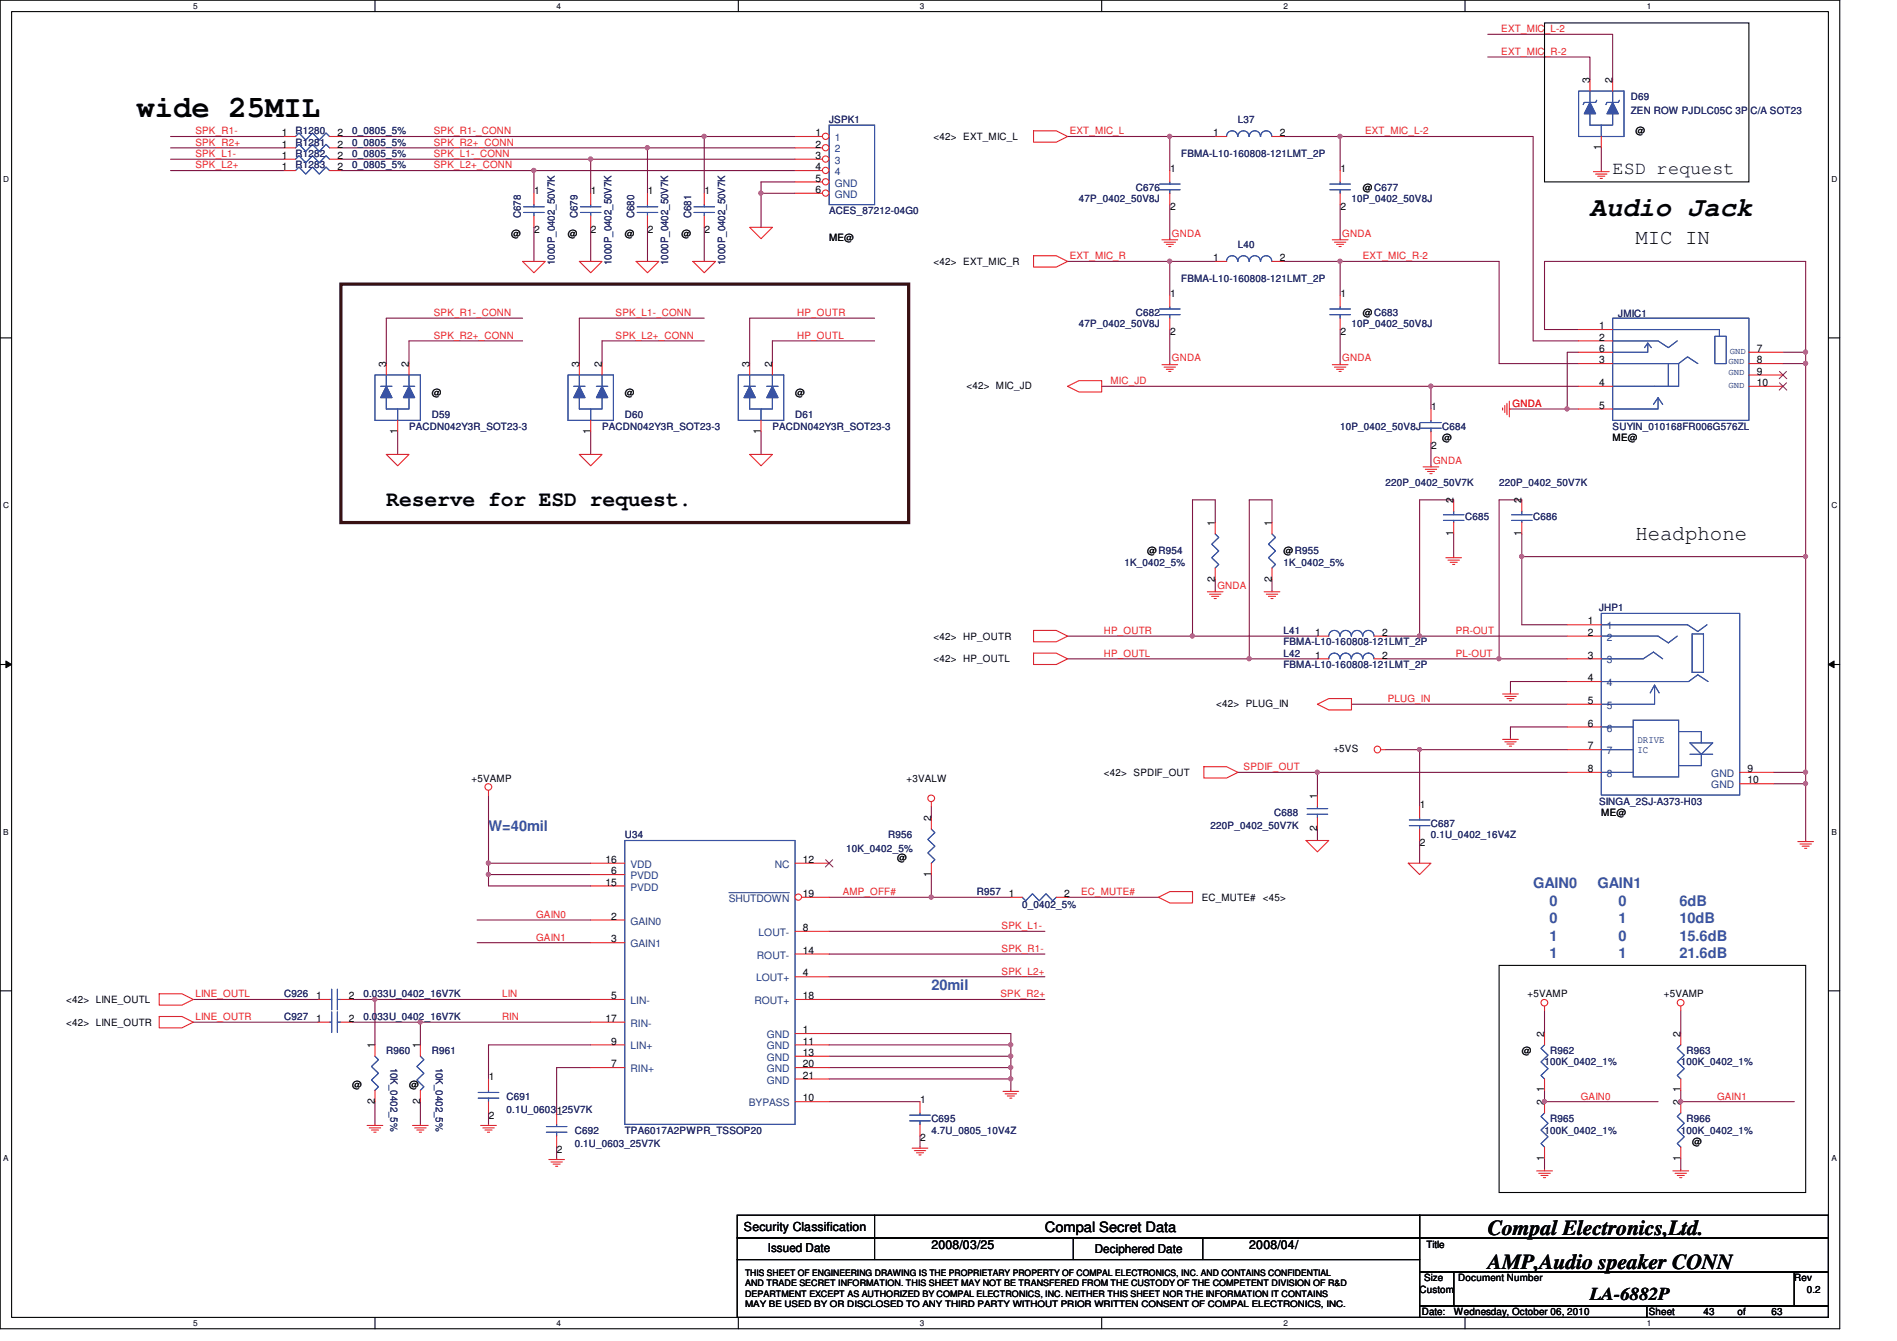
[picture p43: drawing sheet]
<svg xmlns="http://www.w3.org/2000/svg" width="297mm" height="210mm" viewBox="0 0 297 210" stroke-linecap="round" stroke-linejoin="round" font-family="sans-serif">
<defs><g id="words">
<text font-size="4.8" fill="#010202" x="21.4" y="18.3">wide 25MIL</text>
<text font-size="4.2" fill="#010202" x="249" y="33.9">Audio Jack</text>
<g font-size="3.3" fill="#010202">
<text x="256.1" y="38.3">MIC IN</text>
<text x="60.5" y="79.2">Reserve for ESD request.</text>
<text x="256.1" y="84.5">Headphone</text>
<text x="233" y="193.3">Compal Electronics,Ltd.</text>
<text x="233" y="198.7">AMP,Audio speaker CONN</text>
</g>
<g font-size="2.8" fill="#010202">
<text x="252.5" y="27.2">ESD request</text>
<text x="249" y="203.5">LA-6882P</text>
</g>
<g font-size="2.3" fill="#3953a4">
<text x="76.5" y="130.2">W=40mil</text>
<text x="240.1" y="139.1">GAIN0</text>
<text x="242.6" y="141.8">0</text>
<text x="250.2" y="139.1">GAIN1</text>
<text x="253.4" y="141.8">0</text>
<text x="263" y="141.8">6dB</text>
<text x="242.6" y="144.6">0</text>
<text x="242.6" y="147.3">1</text>
<text x="253.4" y="144.6">1</text>
<text x="253.4" y="147.3">0</text>
<text x="263" y="144.6">10dB</text>
<text x="263" y="147.3">15.6dB</text>
<text x="145.8" y="155.1">20mil</text>
<text x="242.6" y="150.1">1</text>
<text x="253.4" y="150.1">1</text>
<text x="263" y="150.1">21.6dB</text>
</g>
<text font-size="2.2" fill="#010202" x="163.6" y="192.9">Compal Secret Data</text>
<g font-size="1.9" fill="#010202">
<text x="116.5" y="192.8">Security Classification</text>
<text x="120.2" y="196.1">Issued Date</text>
<text x="145.8" y="195.6">2008/03/25</text>
<text x="171.4" y="196.3">Deciphered Date</text>
<text x="195.6" y="195.6">2008/04/</text>
</g>
<g font-size="1.6" fill="#ed2024">
<text x="235.1" y="5">EXT_MIC_L-2</text>
<text x="235.1" y="8.6">EXT_MIC_R-2</text>
<text x="30.6" y="21">SPK_R1-</text>
<text x="30.6" y="22.8">SPK_R2+</text>
<text x="67.9" y="22.8">SPK_R2+_CONN</text>
<text x="67.9" y="21">SPK_R1-_CONN</text>
<text x="167.5" y="21">EXT_MIC_L</text>
<text x="213.7" y="21">EXT_MIC_L-2</text>
<text x="30.6" y="26.4">SPK_L2+</text>
<text x="30.6" y="24.6">SPK_L1-</text>
<text x="67.9" y="26.4">SPK_L2+_CONN</text>
<text x="67.9" y="24.6">SPK_L1-_CONN</text>
<text x="167.5" y="40.6">EXT_MIC_R</text>
<text x="183.5" y="37">GNDA</text>
<text x="210.2" y="37">GNDA</text>
<text x="213.4" y="40.6">EXT_MIC_R-2</text>
<text x="67.9" y="49.5">SPK_R1-_CONN</text>
<text x="67.9" y="53">SPK_R2+_CONN</text>
<text x="96.4" y="49.5">SPK_L1-_CONN</text>
<text x="96.4" y="53">SPK_L2+_CONN</text>
<text x="124.8" y="53">HP_OUTL</text>
<text x="124.8" y="49.5">HP_OUTR</text>
<text x="183.5" y="56.6">GNDA</text>
<text x="210.2" y="56.6">GNDA</text>
<text x="173.9" y="60.2">MIC_JD</text>
<text x="236.9" y="63.7">GNDA</text>
<text x="224.4" y="72.6">GNDA</text>
<text x="190.6" y="92.2">GNDA</text>
<text x="172.8" y="99.3">HP_OUTR</text>
<text x="228" y="99.3">PR-OUT</text>
<text x="172.8" y="102.8">HP_OUTL</text>
<text x="228" y="102.8">PL-OUT</text>
<text x="217.3" y="109.9">PLUG_IN</text>
<text x="194.7" y="120.6">SPDIF_OUT</text>
<text x="83.9" y="143.7">GAIN0</text>
<text x="131.9" y="140.2">AMP_OFF#</text>
<text x="169.3" y="140.2">EC_MUTE#</text>
<text x="83.9" y="147.3">GAIN1</text>
<text x="156.8" y="145.5">SPK_L1-</text>
<text x="156.8" y="149.1">SPK_R1-</text>
<text x="156.8" y="152.6">SPK_L2+</text>
<text x="30.6" y="156.2">LINE_OUTL</text>
<text x="30.6" y="159.7">LINE_OUTR</text>
<text x="78.6" y="159.7">RIN</text>
<text x="78.6" y="156.2">LIN</text>
<text x="156.7" y="156.2">SPK_R2+</text>
<text x="247.5" y="172.2">GAIN0</text>
<text x="268.9" y="172.2">GAIN1</text>
</g>
<g font-size="1.6" fill="#010202">
<text x="248.9" y="13" transform="rotate(-90 248.9 13)">3</text>
<text x="252.5" y="13" transform="rotate(-90 252.5 13)">2</text>
<text x="44.2" y="21.3">1</text>
<text x="44.2" y="23.1">1</text>
<text x="52.8" y="21.3">2</text>
<text x="52.8" y="23.1">2</text>
<text x="127.7" y="21.3">1</text>
<text x="127.7" y="23.1">2</text>
<text x="146.2" y="21.9">&lt;42&gt; EXT_MIC_L</text>
<text x="189.9" y="21.3">1</text>
<text x="200.4" y="21.3">2</text>
<text x="250.7" y="23.5" transform="rotate(-90 250.7 23.5)">1</text>
<text x="256.1" y="21">@</text>
<text x="44.2" y="26.7">1</text>
<text x="44.2" y="24.9">1</text>
<text x="52.8" y="26.7">2</text>
<text x="52.8" y="24.9">2</text>
<text x="127.7" y="24.9">3</text>
<text x="127.7" y="26.7">4</text>
<text x="127.7" y="28.4">5</text>
<text x="183.2" y="26.9">1</text>
<text x="209.9" y="26.9">1</text>
<text x="213.4" y="29.9">@C677</text>
<text x="83.6" y="30.4">1</text>
<text x="92.5" y="30.4">1</text>
<text x="101.4" y="30.4">1</text>
<text x="110.3" y="30.4">1</text>
<text x="127.7" y="30.2">6</text>
<text x="183.2" y="32.9">2</text>
<text x="209.9" y="32.9">2</text>
<text x="80" y="37">@</text>
<text x="83.6" y="36.5">2</text>
<text x="88.9" y="37">@</text>
<text x="92.5" y="36.5">2</text>
<text x="97.8" y="37">@</text>
<text x="101.4" y="36.5">2</text>
<text x="106.7" y="37">@</text>
<text x="110.3" y="36.5">2</text>
<text x="129.8" y="37.8">ME@</text>
<text x="146.2" y="41.5">&lt;42&gt; EXT_MIC_R</text>
<text x="189.9" y="40.9">1</text>
<text x="200.4" y="40.9">2</text>
<text x="183.2" y="46.4">1</text>
<text x="209.9" y="46.4">1</text>
<text x="183.2" y="52.5">2</text>
<text x="209.9" y="52.5">2</text>
<text x="213.4" y="49.5">@C683</text>
<text x="250.4" y="51.6">1</text>
<text x="250.4" y="53.3">2</text>
<text x="60.4" y="57.5" transform="rotate(-90 60.4 57.5)">3</text>
<text x="64" y="57.5" transform="rotate(-90 64 57.5)">2</text>
<text x="90.7" y="57.5" transform="rotate(-90 90.7 57.5)">3</text>
<text x="94.2" y="57.5" transform="rotate(-90 94.2 57.5)">2</text>
<text x="117.3" y="57.5" transform="rotate(-90 117.3 57.5)">3</text>
<text x="120.9" y="57.5" transform="rotate(-90 120.9 57.5)">2</text>
<text x="250.4" y="56.9">3</text>
<text x="250.4" y="55.1">6</text>
<text x="275.1" y="55.1">7</text>
<text x="275.1" y="56.9">8</text>
<text x="275.1" y="58.7">9</text>
<text x="67.6" y="61.9">@</text>
<text x="97.8" y="61.9">@</text>
<text x="124.5" y="61.9">@</text>
<text x="151.3" y="60.9">&lt;42&gt; MIC_JD</text>
<text x="224.1" y="64.2">1</text>
<text x="250.4" y="60.4">4</text>
<text x="250.4" y="64">5</text>
<text x="275.1" y="60.4">10</text>
<text x="62.2" y="67.9" transform="rotate(-90 62.2 67.9)">1</text>
<text x="92.5" y="67.9" transform="rotate(-90 92.5 67.9)">1</text>
<text x="119.1" y="67.9" transform="rotate(-90 119.1 67.9)">1</text>
<text x="224.1" y="70.3">2</text>
<text x="225.8" y="69">@</text>
<text x="252.5" y="69">ME@</text>
<text x="190.2" y="82.4" transform="rotate(-90 190.2 82.4)">1</text>
<text x="199.1" y="82.4" transform="rotate(-90 199.1 82.4)">1</text>
<text x="227.6" y="83.9" transform="rotate(-90 227.6 83.9)">1</text>
<text x="227.6" y="78.8" transform="rotate(-90 227.6 78.8)">2</text>
<text x="238.2" y="83.9" transform="rotate(-90 238.2 83.9)">1</text>
<text x="238.2" y="78.8" transform="rotate(-90 238.2 78.8)">2</text>
<text x="179.6" y="86.8">@R954</text>
<text x="201" y="86.8">@R955</text>
<text x="190.2" y="91.1" transform="rotate(-90 190.2 91.1)">2</text>
<text x="199.1" y="91.1" transform="rotate(-90 199.1 91.1)">2</text>
<text x="146.2" y="100.2">&lt;42&gt; HP_OUTR</text>
<text x="205.9" y="99.6">1</text>
<text x="216.4" y="99.6">2</text>
<text x="248.6" y="97.8">1</text>
<text x="248.6" y="99.6">2</text>
<text x="146.2" y="103.7">&lt;42&gt; HP_OUTL</text>
<text x="205.9" y="103.1">1</text>
<text x="216.4" y="103.1">2</text>
<text x="248.6" y="103.1">3</text>
<text x="248.6" y="106.7">4</text>
<text x="190.5" y="110.7">&lt;42&gt; PLUG_IN</text>
<text x="248.6" y="113.8">6</text>
<text x="248.6" y="110.2">5</text>
<text x="208.8" y="117.8">+5VS</text>
<text x="248.6" y="117.3">7</text>
<text x="73.8" y="122.4">+5VAMP</text>
<text x="141.9" y="122.4">+3VALW</text>
<text x="172.8" y="121.5">&lt;42&gt; SPDIF_OUT</text>
<text x="206.2" y="125" transform="rotate(-90 206.2 125)">1</text>
<text x="248.6" y="120.9">8</text>
<text x="273.6" y="120.9">9</text>
<text x="273.6" y="122.7">10</text>
<text x="145.8" y="128.6" transform="rotate(-90 145.8 128.6)">2</text>
<text x="206.2" y="130.2" transform="rotate(-90 206.2 130.2)">2</text>
<text x="222.3" y="126.4">1</text>
<text x="250.7" y="127.7">ME@</text>
<text x="94.8" y="135.1">16</text>
<text x="95.7" y="136.9">6</text>
<text x="125.7" y="135.1">12</text>
<text x="140.5" y="134.8">@</text>
<text x="145.8" y="137.3" transform="rotate(-90 145.8 137.3)">1</text>
<text x="222.3" y="132.5">2</text>
<text x="94.8" y="138.7">15</text>
<text x="125.7" y="140.5">19</text>
<text x="157.9" y="140.5">1</text>
<text x="166.6" y="140.5">2</text>
<text x="188.2" y="141.1">EC_MUTE#</text>
<text x="197.7" y="141.1">&lt;45&gt;</text>
<text x="95.7" y="144">2</text>
<text x="95.7" y="147.6">3</text>
<text x="125.7" y="149.3">14</text>
<text x="125.7" y="145.8">8</text>
<text x="125.7" y="152.9">4</text>
<text x="10.4" y="157.1">&lt;42&gt; LINE_OUTL</text>
<text x="10.4" y="160.6">&lt;42&gt; LINE_OUTR</text>
<text x="49.5" y="156.5">1</text>
<text x="49.5" y="160">1</text>
<text x="54.6" y="156.5">2</text>
<text x="54.6" y="160">2</text>
<text x="94.8" y="160">17</text>
<text x="95.7" y="156.5">5</text>
<text x="125.7" y="161.8">1</text>
<text x="125.7" y="156.5">18</text>
<text x="239.2" y="156.2">+5VAMP</text>
<text x="260.5" y="156.2">+5VAMP</text>
<text x="58.7" y="164.2" transform="rotate(-90 58.7 164.2)">1</text>
<text x="65.8" y="164.2" transform="rotate(-90 65.8 164.2)">1</text>
<text x="95.7" y="167.1">7</text>
<text x="95.7" y="163.6">9</text>
<text x="125.7" y="163.6">11</text>
<text x="125.7" y="165.4">13</text>
<text x="125.7" y="167.1">20</text>
<text x="238.3" y="165.1">@</text>
<text x="241.8" y="162.4" transform="rotate(-90 241.8 162.4)">2</text>
<text x="263.1" y="162.4" transform="rotate(-90 263.1 162.4)">2</text>
<text x="55.2" y="170.4">@</text>
<text x="58.7" y="172.8" transform="rotate(-90 58.7 172.8)">2</text>
<text x="64" y="170.4">@</text>
<text x="65.8" y="172.8" transform="rotate(-90 65.8 172.8)">2</text>
<text x="76.5" y="169.1">1</text>
<text x="125.7" y="168.9">21</text>
<text x="125.7" y="172.5">10</text>
<text x="144.1" y="172.7">1</text>
<text x="241.8" y="173.1" transform="rotate(-90 241.8 173.1)">2</text>
<text x="241.8" y="171.1" transform="rotate(-90 241.8 171.1)">1</text>
<text x="263.1" y="173.1" transform="rotate(-90 263.1 173.1)">2</text>
<text x="263.1" y="171.1" transform="rotate(-90 263.1 171.1)">1</text>
<text x="76.5" y="175.2">2</text>
<text x="87.2" y="174.5">1</text>
<text x="144.1" y="178.7">2</text>
<text x="265" y="179.3">@</text>
<text x="87.2" y="180.5">2</text>
<text x="241.8" y="181.7" transform="rotate(-90 241.8 181.7)">1</text>
<text x="263.1" y="181.7" transform="rotate(-90 263.1 181.7)">1</text>
<text x="223.3" y="195.4">Title</text>
<text x="222.3" y="202.4">Custom</text>
<text x="223" y="200.6">Size</text>
<text x="228.3" y="200.6">Document Number</text>
<text x="281" y="200.6">Rev</text>
<text x="282.9" y="202.4">0.2</text>
<text x="222.6" y="205.9">Date:</text>
<text x="227.6" y="205.9">Wednesday, October 06, 2010</text>
<text x="258.2" y="205.9">Sheet</text>
<text x="266.7" y="205.9">43</text>
<text x="272.1" y="205.9">of</text>
<text x="277.4" y="205.9">63</text>
</g>
<g font-size="1.6" fill="#282973">
<text x="255.4" y="15.7">D69</text>
<text x="255.4" y="17.8">ZEN ROW PJDLC05C 3P C/A SOT23</text>
<text x="46.3" y="21">R1280</text>
<text x="46.3" y="22.8">R1281</text>
<text x="55.2" y="21">0_0805_5%</text>
<text x="55.2" y="22.8">0_0805_5%</text>
<text x="129.8" y="19.3">JSPK1</text>
<text x="193.8" y="19.3">L37</text>
<text x="46.3" y="26.4">R1283</text>
<text x="46.3" y="24.6">R1282</text>
<text x="55.2" y="26.4">0_0805_5%</text>
<text x="55.2" y="24.6">0_0805_5%</text>
<text x="177.8" y="29.9">C676</text>
<text x="185" y="24.6">FBMA-L10-160808-121LMT_2P</text>
<text x="81.5" y="34.2" transform="rotate(-90 81.5 34.2)">C678</text>
<text x="90.4" y="34.2" transform="rotate(-90 90.4 34.2)">C679</text>
<text x="99.3" y="34.2" transform="rotate(-90 99.3 34.2)">C680</text>
<text x="108.2" y="34.2" transform="rotate(-90 108.2 34.2)">C681</text>
<text x="129.8" y="33.5">ACES_87212-04G0</text>
<text x="168.9" y="31.7">47P_0402_50V8J</text>
<text x="211.6" y="31.7">10P_0402_50V8J</text>
<text x="86.9" y="41.5" transform="rotate(-90 86.9 41.5)">1000P_0402_50V7K</text>
<text x="95.8" y="41.5" transform="rotate(-90 95.8 41.5)">1000P_0402_50V7K</text>
<text x="104.6" y="41.5" transform="rotate(-90 104.6 41.5)">1000P_0402_50V7K</text>
<text x="113.5" y="41.5" transform="rotate(-90 113.5 41.5)">1000P_0402_50V7K</text>
<text x="193.8" y="38.8">L40</text>
<text x="185" y="44.2">FBMA-L10-160808-121LMT_2P</text>
<text x="168.9" y="51.3">47P_0402_50V8J</text>
<text x="177.8" y="49.5">C682</text>
<text x="211.6" y="51.3">10P_0402_50V8J</text>
<text x="253.4" y="49.7">JMIC1</text>
<text x="67.6" y="65.5">D59</text>
<text x="97.8" y="65.5">D60</text>
<text x="124.5" y="65.5">D61</text>
<text x="64" y="67.3">PACDN042Y3R_SOT23-3</text>
<text x="94.3" y="67.3">PACDN042Y3R_SOT23-3</text>
<text x="120.9" y="67.3">PACDN042Y3R_SOT23-3</text>
<text x="209.8" y="67.3">10P_0402_50V8J</text>
<text x="225.8" y="67.3">C684</text>
<text x="252.5" y="67.3">SUYIN_010168FR006G576ZL</text>
<text x="217" y="76.2">220P_0402_50V7K</text>
<text x="234.7" y="76.2">220P_0402_50V7K</text>
<text x="229.4" y="81.5">C685</text>
<text x="240.1" y="81.5">C686</text>
<text x="176.1" y="88.6">1K_0402_5%</text>
<text x="201" y="88.6">1K_0402_5%</text>
<text x="250.4" y="95.7">JHP1</text>
<text x="201" y="99.3">L41</text>
<text x="201" y="101">FBMA-L10-160808-121LMT_2P</text>
<text x="201" y="102.8">L42</text>
<text x="201" y="104.6">FBMA-L10-160808-121LMT_2P</text>
<text x="97.8" y="131.3">U34</text>
<text x="139.1" y="131.3">R956</text>
<text x="189.6" y="129.8">220P_0402_50V7K</text>
<text x="199.5" y="127.7">C688</text>
<text x="224.1" y="129.5">C687</text>
<text x="224.1" y="131.3">0.1U_0402_16V4Z</text>
<text x="250.4" y="126.1">SINGA_2SJ-A373-H03</text>
<text x="132.5" y="133.4">10K_0402_5%</text>
<text x="152.9" y="140.2">R957</text>
<text x="160.1" y="142.1">0_0402_5%</text>
<text x="44.5" y="156.2">C926</text>
<text x="44.5" y="159.7">C927</text>
<text x="56.9" y="156.2">0.033U_0402_16V7K</text>
<text x="56.9" y="159.7">0.033U_0402_16V7K</text>
<text x="60.5" y="165.1">R960</text>
<text x="61.1" y="167.2" transform="rotate(90 61.1 167.2)">10K_0402_5%</text>
<text x="67.6" y="165.1">R961</text>
<text x="68.2" y="167.2" transform="rotate(90 68.2 167.2)">10K_0402_5%</text>
<text x="241.8" y="166.8">100K_0402_1%</text>
<text x="242.7" y="165.1">R962</text>
<text x="263.2" y="166.8">100K_0402_1%</text>
<text x="264.1" y="165.1">R963</text>
<text x="79.3" y="172.2">C691</text>
<text x="79.3" y="174.3">0.1U_0603_25V7K</text>
<text x="90" y="177.5">C692</text>
<text x="90" y="179.6">0.1U_0603_25V7K</text>
<text x="97.8" y="177.5">TPA6017A2PWPR_TSSOP20</text>
<text x="145.8" y="175.7">C695</text>
<text x="145.8" y="177.5">4.7U_0805_10V4Z</text>
<text x="241.8" y="177.5">100K_0402_1%</text>
<text x="242.7" y="175.7">R965</text>
<text x="263.2" y="177.5">100K_0402_1%</text>
<text x="264.1" y="175.7">R966</text>
</g>
<g font-size="1.6" fill="#1d437e">
<text x="130.7" y="22.1">1</text>
<text x="130.7" y="23.9">2</text>
<text x="130.7" y="25.7">3</text>
<text x="130.7" y="27.4">4</text>
<text x="130.7" y="29.2">GND</text>
<text x="130.7" y="31">GND</text>
<text x="251.6" y="98.5">1</text>
<text x="251.6" y="100.3">2</text>
<text x="251.6" y="103.9">3</text>
<text x="251.6" y="107.4">4</text>
<text x="251.6" y="111">5</text>
<text x="251.6" y="114.6">6</text>
<text x="251.6" y="118.1">7</text>
<text x="251.6" y="121.7">8</text>
<text x="268" y="121.7">GND</text>
<text x="268" y="123.4">GND</text>
<text x="98.7" y="135.9">VDD</text>
<text x="98.7" y="137.7">PVDD</text>
<text x="121.3" y="135.9">NC</text>
<text x="98.7" y="139.4">PVDD</text>
<text x="114.1" y="141.2">SHUTDOWN</text>
<text x="98.7" y="144.8">GAIN0</text>
<text x="98.7" y="148.3">GAIN1</text>
<text x="118.8" y="146.6">LOUT-</text>
<text x="118.4" y="153.7">LOUT+</text>
<text x="118.5" y="150.1">ROUT-</text>
<text x="98.7" y="160.8">RIN-</text>
<text x="98.7" y="157.2">LIN-</text>
<text x="118.1" y="157.2">ROUT+</text>
<text x="98.7" y="167.9">RIN+</text>
<text x="98.7" y="164.3">LIN+</text>
<text x="120.1" y="162.6">GND</text>
<text x="120.1" y="164.3">GND</text>
<text x="120.1" y="166.1">GND</text>
<text x="120.1" y="167.9">GND</text>
<text x="117.3" y="173.2">BYPASS</text>
<text x="120.1" y="169.7">GND</text>
</g>
<g font-size="1.6" fill="#3953a4">
<text x="256.4" y="116.3">DRIVE</text>
<text x="256.4" y="117.9">IC</text>
</g>
<g font-size="1.4" fill="#3953a4">
<text x="270.6" y="57">GND</text>
<text x="270.6" y="58.8">GND</text>
<text x="270.8" y="55.4">GND</text>
<text x="270.6" y="60.7">GND</text>
</g>
<g font-size="1.4" fill="#010202">
<text x="116.7" y="199.8">THIS SHEET OF ENGINEERING DRAWING IS THE PROPRIETARY PROPERTY OF COMPAL ELECTRONICS, INC. AND CONTAINS CONFIDENTIAL</text>
<text x="116.7" y="201.4">AND TRADE SECRET INFORMATION. THIS SHEET MAY NOT BE TRANSFERED FROM THE CUSTODY OF THE COMPETENT DIVISION OF R&amp;D</text>
<text x="116.7" y="203.1">DEPARTMENT EXCEPT AS AUTHORIZED BY COMPAL ELECTRONICS, INC. NEITHER THIS SHEET NOR THE INFORMATION IT CONTAINS</text>
<text x="116.7" y="204.7">MAY BE USED BY OR DISCLOSED TO ANY THIRD PARTY WITHOUT PRIOR WRITTEN CONSENT OF COMPAL ELECTRONICS, INC.</text>
</g>
<g font-size="1.3" fill="#010202">
<text x="30.3" y="1.4">5</text>
<text x="87.2" y="1.4">4</text>
<text x="144.1" y="1.4">3</text>
<text x="201" y="1.4">2</text>
<text x="257.8" y="1.4">1</text>
<text x=".5" y="28.5">D</text>
<text x="286.8" y="28.5">D</text>
<text x=".5" y="79.6">C</text>
<text x="286.8" y="79.6">C</text>
<text x=".5" y="130.7">B</text>
<text x="286.8" y="130.7">B</text>
<text x=".5" y="181.8">A</text>
<text x="286.8" y="181.8">A</text>
<text x="30.3" y="207.6">5</text>
<text x="87.2" y="207.6">4</text>
<text x="144.1" y="207.6">3</text>
<text x="201" y="207.6">2</text>
<text x="257.8" y="207.6">1</text>
</g>
</g></defs>
<path d="M0 0h288.1v208.1h-288.1zM1.8 1.8h284.5v204.5h-284.5z" fill="none" stroke="#010202" stroke-width=".17"/>
<g fill="#fff">
<path d="M30.3 .2h.6v1.4h-.6z"/>
<path d="M30.3 206.5h.6v1.4h-.6z"/>
</g>
<path d="M58.7 0v1.8M58.7 206.3v1.8" fill="none" stroke="#010202" stroke-width=".17"/>
<g fill="#fff">
<path d="M87.2 .2h.6v1.4h-.6z"/>
<path d="M87.2 206.5h.6v1.4h-.6z"/>
</g>
<path d="M115.6 0v1.8M115.6 206.3v1.8" fill="none" stroke="#010202" stroke-width=".17"/>
<g fill="#fff">
<path d="M144.1 .2h.6v1.4h-.6z"/>
<path d="M144.1 206.5h.6v1.4h-.6z"/>
</g>
<path d="M172.5 0v1.8M172.5 206.3v1.8" fill="none" stroke="#010202" stroke-width=".17"/>
<g fill="#fff">
<path d="M201 .2h.6v1.4h-.6z"/>
<path d="M201 206.5h.6v1.4h-.6z"/>
</g>
<path d="M229.4 0v1.8M229.4 206.3v1.8" fill="none" stroke="#010202" stroke-width=".17"/>
<g fill="#fff">
<path d="M257.8 .2h.7v1.4h-.7z"/>
<path d="M257.8 206.5h.7v1.4h-.7z"/>
<path d="M.5 27.3h.9v1.4h-.9z"/>
<path d="M286.8 27.3h.9v1.4h-.9z"/>
<path d="M.5 78.4h.9v1.4h-.9z"/>
<path d="M286.8 78.4h.9v1.4h-.9z"/>
</g>
<path d="M0 52.9h1.8M286.3 52.9h1.8" fill="none" stroke="#010202" stroke-width=".17"/>
<g fill="#fff">
<path d="M.5 129.6h.8v1.4h-.8z"/>
<path d="M286.8 129.6h.8v1.4h-.8z"/>
</g>
<path d="M0 104.1h1.8M286.3 104.1h1.8" fill="none" stroke="#010202" stroke-width=".17"/>
<path d="M.9 103.5l.9 .6-.9 .5z" fill="#010202"/>
<path d="M.9 103.5l.9 .6-.9 .5z" fill="none" stroke="#010202" stroke-width=".16"/>
<path d="M286.3 104.1l.9-.6v1.1z" fill="#010202"/>
<path d="M286.3 104.1l.9-.6v1.1z" fill="none" stroke="#010202" stroke-width=".16"/>
<g fill="#fff">
<path d="M.5 180.7h.8v1.4h-.8z"/>
<path d="M286.8 180.7h.8v1.4h-.8z"/>
</g>
<path d="M0 155.1h1.8M286.3 155.1h1.8" fill="none" stroke="#010202" stroke-width=".17"/>
<path d="M167.2 40.9h16" fill="none" stroke="#7f1442" stroke-width=".17"/>
<circle cx="183.1" cy="40.9" r=".32" fill="#b9529f"/>
<circle cx="183.1" cy="40.9" r=".32" fill="none" stroke="#b9529f" stroke-width=".17"/>
<path d="M201 40.9h33.7M209.8 51.6v5.3" fill="none" stroke="#7f1442" stroke-width=".17"/>
<circle cx="209.8" cy="40.9" r=".32" fill="#b9529f"/>
<circle cx="209.8" cy="40.9" r=".32" fill="none" stroke="#b9529f" stroke-width=".17"/>
<path d="M183.2 51.6v5.3M209.8 40.9v5.4M234.7 40.9v16h12.5M240.1 53.4h7.1M241.8 40.9v10.7M199.2 78.3v3.5M224.1 69.4v3.5M247.2 60.5h-23.1v3.5" fill="none" stroke="#7f1442" stroke-width=".17"/>
<circle cx="224" cy="60.5" r=".32" fill="#b9529f"/>
<circle cx="224" cy="60.5" r=".32" fill="none" stroke="#b9529f" stroke-width=".17"/>
<path d="M227.6 78.3h-5.3v21.3h-5.3M238.3 78.3h-3.6v24.9M227.6 83.6v3.6M217 103.2h28.4" fill="none" stroke="#7f1442" stroke-width=".17"/>
<circle cx="234.7" cy="103.1" r=".32" fill="#b9529f"/>
<circle cx="234.7" cy="103.1" r=".32" fill="none" stroke="#b9529f" stroke-width=".17"/>
<path d="M238.3 87.2h44.4M238.3 83.6v14.2" fill="none" stroke="#7f1442" stroke-width=".17"/>
<circle cx="238.3" cy="87.1" r=".32" fill="#b9529f"/>
<circle cx="238.3" cy="87.1" r=".32" fill="none" stroke="#b9529f" stroke-width=".17"/>
<path d="M222.3 99.6h23.1M238.3 97.8h7.1" fill="none" stroke="#7f1442" stroke-width=".17"/>
<circle cx="222.3" cy="99.6" r=".32" fill="#b9529f"/>
<circle cx="222.3" cy="99.6" r=".32" fill="none" stroke="#b9529f" stroke-width=".17"/>
<path d="M186.7 99.6h19.6M195.6 103.2h10.7M211.6 110.3h33.8M282.7 122.7v8.9" fill="none" stroke="#7f1442" stroke-width=".17"/>
<circle cx="186.7" cy="99.6" r=".32" fill="#b9529f"/>
<circle cx="186.7" cy="99.6" r=".32" fill="none" stroke="#b9529f" stroke-width=".17"/>
<path d="M201 21.4h8.8M209.8 32v5.4M190.3 40.9h-7.1v5.4M190.3 78.3v3.5M199.2 78.3h-3.6v24.9M190.3 90.7v1.8M199.2 90.7v1.8M245.4 106.7h-8.9v1.8M245.4 113.8h-8.9v1.8" fill="none" stroke="#7f1442" stroke-width=".17"/>
<circle cx="195.6" cy="103.1" r=".32" fill="#b9529f"/>
<circle cx="195.6" cy="103.1" r=".32" fill="none" stroke="#b9529f" stroke-width=".17"/>
<path d="M209.8 21.4h30.3v32" fill="none" stroke="#7f1442" stroke-width=".17"/>
<circle cx="209.8" cy="21.3" r=".32" fill="#b9529f"/>
<circle cx="209.8" cy="21.3" r=".32" fill="none" stroke="#b9529f" stroke-width=".17"/>
<path d="M167.2 21.4h23.1M183.2 21.4v5.3M183.2 32v5.4M209.8 21.4v5.3M190.3 78.3h-3.6v21.3" fill="none" stroke="#7f1442" stroke-width=".17"/>
<circle cx="183.1" cy="21.3" r=".32" fill="#b9529f"/>
<circle cx="183.1" cy="21.3" r=".32" fill="none" stroke="#b9529f" stroke-width=".17"/>
<path d="M53.4 23.2h48v7.1M110.3 21.4h14.2M241.8 40.9h40.9M241.8 51.6h5.4M172.5 60.5h51.6M245.4 64h1.8M167.2 99.6h19.5M167.2 103.2h28.4" fill="none" stroke="#7f1442" stroke-width=".17"/>
<circle cx="110.2" cy="21.3" r=".32" fill="#b9529f"/>
<circle cx="110.2" cy="21.3" r=".32" fill="none" stroke="#b9529f" stroke-width=".17"/>
<path d="M83.6 26.7h40.9" fill="none" stroke="#7f1442" stroke-width=".17"/>
<circle cx="83.6" cy="26.7" r=".32" fill="#b9529f"/>
<circle cx="83.6" cy="26.7" r=".32" fill="none" stroke="#b9529f" stroke-width=".17"/>
<path d="M101.4 23.2h23.1" fill="none" stroke="#7f1442" stroke-width=".17"/>
<circle cx="101.4" cy="23.1" r=".32" fill="#b9529f"/>
<circle cx="101.4" cy="23.1" r=".32" fill="none" stroke="#b9529f" stroke-width=".17"/>
<path d="M26.7 26.7h17.8M26.7 21.4h17.8M26.7 23.2h17.8M26.7 24.9h17.8M92.5 24.9h32" fill="none" stroke="#7f1442" stroke-width=".17"/>
<circle cx="92.5" cy="24.9" r=".32" fill="#b9529f"/>
<circle cx="92.5" cy="24.9" r=".32" fill="none" stroke="#b9529f" stroke-width=".17"/>
<path d="M53.4 26.7h30.2v3.6M53.4 24.9h39.1v5.4M53.4 21.4h56.9v8.9M83.6 35.6v5.3M92.5 35.6v5.3M101.4 35.6v5.3M110.3 35.6v5.3M119.2 30.3v5.3M263.2 172.5h17.8" fill="none" stroke="#7f1442" stroke-width=".17"/>
<circle cx="263.2" cy="172.5" r=".32" fill="#b9529f"/>
<circle cx="263.2" cy="172.5" r=".32" fill="none" stroke="#b9529f" stroke-width=".17"/>
<path d="M241.8 158.3v3.5M263.2 158.3v3.5M241.8 170.7v1.8h17.8M263.2 170.7v1.8" fill="none" stroke="#7f1442" stroke-width=".17"/>
<circle cx="241.8" cy="172.5" r=".32" fill="#b9529f"/>
<circle cx="241.8" cy="172.5" r=".32" fill="none" stroke="#b9529f" stroke-width=".17"/>
<path d="M30.3 156.5h19.5M65.8 160.1h26.7M241.8 181.4v1.8M263.2 181.4v1.8" fill="none" stroke="#7f1442" stroke-width=".17"/>
<circle cx="65.8" cy="160" r=".32" fill="#b9529f"/>
<circle cx="65.8" cy="160" r=".32" fill="none" stroke="#b9529f" stroke-width=".17"/>
<path d="M58.7 156.5h33.8" fill="none" stroke="#7f1442" stroke-width=".17"/>
<circle cx="58.7" cy="156.5" r=".32" fill="#b9529f"/>
<circle cx="58.7" cy="156.5" r=".32" fill="none" stroke="#b9529f" stroke-width=".17"/>
<path d="M76.5 124.5v10.7M74.7 144.1h17.8M74.7 147.6h17.8M158.3 168.9v1.8" fill="none" stroke="#7f1442" stroke-width=".17"/>
<circle cx="76.5" cy="135.1" r=".32" fill="#b9529f"/>
<circle cx="76.5" cy="135.1" r=".32" fill="none" stroke="#b9529f" stroke-width=".17"/>
<path d="M92.5 135.2h-16v1.7h16" fill="none" stroke="#7f1442" stroke-width=".17"/>
<circle cx="76.5" cy="136.9" r=".32" fill="#b9529f"/>
<circle cx="76.5" cy="136.9" r=".32" fill="none" stroke="#b9529f" stroke-width=".17"/>
<path d="M76.5 136.9v1.8h16M55.2 156.5h3.5v7.1M30.3 160.1h19.5M55.2 160.1h10.6v3.5M58.7 172.5v3.6M65.8 172.5v3.6M76.5 174.3v1.8M87.2 179.6v1.8M92.5 163.6h-16v5.3M92.5 167.2h-5.3v7.1M129.8 168.9h28.5" fill="none" stroke="#7f1442" stroke-width=".17"/>
<circle cx="158.3" cy="168.9" r=".32" fill="#b9529f"/>
<circle cx="158.3" cy="168.9" r=".32" fill="none" stroke="#b9529f" stroke-width=".17"/>
<path d="M129.8 145.8h33.8M129.8 156.5h33.8M129.8 140.5h16M167.2 140.5h14.2M129.8 161.8h28.5v1.8M129.8 165.4h28.5" fill="none" stroke="#7f1442" stroke-width=".17"/>
<circle cx="158.3" cy="165.4" r=".32" fill="#b9529f"/>
<circle cx="158.3" cy="165.4" r=".32" fill="none" stroke="#b9529f" stroke-width=".17"/>
<path d="M129.8 172.5h14.3M129.8 163.6h28.5v3.6M144.1 177.8v1.8" fill="none" stroke="#7f1442" stroke-width=".17"/>
<circle cx="158.3" cy="163.6" r=".32" fill="#b9529f"/>
<circle cx="158.3" cy="163.6" r=".32" fill="none" stroke="#b9529f" stroke-width=".17"/>
<path d="M129.8 167.2h28.5" fill="none" stroke="#7f1442" stroke-width=".17"/>
<circle cx="158.3" cy="167.1" r=".32" fill="#b9529f"/>
<circle cx="158.3" cy="167.1" r=".32" fill="none" stroke="#b9529f" stroke-width=".17"/>
<path d="M145.8 126.3v1.8M145.8 136.9v3.6" fill="none" stroke="#7f1442" stroke-width=".17"/>
<circle cx="145.8" cy="140.5" r=".32" fill="#b9529f"/>
<circle cx="145.8" cy="140.5" r=".32" fill="none" stroke="#b9529f" stroke-width=".17"/>
<path d="M247.2 55.2h-1.8v8.8M129.8 149.4h33.8M129.8 152.9h33.8M145.8 140.5h12.5M158.3 167.2v1.7" fill="none" stroke="#7f1442" stroke-width=".17"/>
<circle cx="245.4" cy="64" r=".32" fill="#b9529f"/>
<circle cx="245.4" cy="64" r=".32" fill="none" stroke="#b9529f" stroke-width=".17"/>
<g fill="none" stroke="#7f1442" stroke-width=".17">
<path d="M81.8 49.8h-21.3v7.1M81.8 53.4h-17.8v3.5M110.3 49.8h-19.6v7.1M110.3 53.4h-16v3.5M136.9 49.8h-19.5v7.1M136.9 53.4h-16v3.5M62.3 67.6v3.6M92.5 67.6v3.6M119.2 67.6v3.6M236.5 64h8.9M222.3 117.4h23.1M193.8 120.9h12.5v3.6"/>
<path d="M206.3 129.8v1.8"/>
</g>
<circle cx="222.3" cy="117.4" r=".32" fill="#b9529f"/>
<circle cx="222.3" cy="117.4" r=".32" fill="none" stroke="#b9529f" stroke-width=".17"/>
<path d="M206.3 120.9h39.1M222.3 131.6v3.6" fill="none" stroke="#7f1442" stroke-width=".17"/>
<circle cx="206.3" cy="120.9" r=".32" fill="#b9529f"/>
<circle cx="206.3" cy="120.9" r=".32" fill="none" stroke="#b9529f" stroke-width=".17"/>
<path d="M217 117.4h5.3v8.9M277.7 120.9h5M277.7 122.7h5" fill="none" stroke="#7f1442" stroke-width=".17"/>
<circle cx="282.7" cy="122.7" r=".32" fill="#b9529f"/>
<circle cx="282.7" cy="122.7" r=".32" fill="none" stroke="#b9529f" stroke-width=".17"/>
<path d="M279.2 55.2h3.5v1.7" fill="none" stroke="#7f1442" stroke-width=".17"/>
<circle cx="282.7" cy="56.9" r=".32" fill="#b9529f"/>
<circle cx="282.7" cy="56.9" r=".32" fill="none" stroke="#b9529f" stroke-width=".17"/>
<circle cx="282.7" cy="55.1" r=".32" fill="#b9529f"/>
<circle cx="282.7" cy="55.1" r=".32" fill="none" stroke="#b9529f" stroke-width=".17"/>
<path d="M279.2 56.9h3.5M282.7 40.9v14.3M282.7 87.2v33.7" fill="none" stroke="#7f1442" stroke-width=".17"/>
<circle cx="282.7" cy="87.1" r=".32" fill="#b9529f"/>
<circle cx="282.7" cy="87.1" r=".32" fill="none" stroke="#b9529f" stroke-width=".17"/>
<path d="M119.2 30.3h5.3M119.2 28.5h5.3" fill="none" stroke="#7f1442" stroke-width=".17"/>
<circle cx="119.1" cy="30.2" r=".32" fill="#b9529f"/>
<circle cx="119.1" cy="30.2" r=".32" fill="none" stroke="#b9529f" stroke-width=".17"/>
<path d="M119.2 28.5v1.8M282.7 56.9v30.3" fill="none" stroke="#7f1442" stroke-width=".17"/>
<circle cx="282.7" cy="56.9" r=".32" fill="#b9529f"/>
<circle cx="282.7" cy="56.9" r=".32" fill="none" stroke="#b9529f" stroke-width=".17"/>
<path d="M282.7 120.9v1.8" fill="none" stroke="#7f1442" stroke-width=".17"/>
<circle cx="282.7" cy="120.9" r=".32" fill="#b9529f"/>
<circle cx="282.7" cy="120.9" r=".32" fill="none" stroke="#b9529f" stroke-width=".17"/>
<path d="M233 8.9h16v3.6M233 5.4h19.5v7.1M250.7 23.2v3.5" fill="none" stroke="#7f1442" stroke-width=".17"/>
<g fill="none" stroke="#ed2024" stroke-width=".17">
<path d="M44.5 21.4h1.8M51.6 21.4h1.8M92.5 30.3v1.7M92.5 33.8v1.8M117.4 35.6h3.5l-1.7 1.8zM161.8 20.5h3.6l1.8 .9-1.8 .9h-3.6zM181.9 37.5h2.5M182.3 37.9h1.8M182.6 38.3h1.1M183 38.6h.3M183.2 37.4v.1M208.6 37.5h2.5"/>
<path d="M209 37.9h1.7M209.3 38.3h1.1M209.7 38.6h.3M209.8 37.4v.1M249.5 26.9h2.5M249.8 27.3h1.8M250.2 27.6h1.1M250.6 27.9h.3M250.7 26.7v.2M81.8 40.9h3.6l-1.8 1.8zM90.7 40.9h3.6l-1.8 1.8zM99.6 40.9h3.6l-1.8 1.8z"/>
<path d="M108.5 40.9h3.6l-1.8 1.8zM161.8 40h3.6l1.8 .9-1.8 .9h-3.6zM181.9 57.1h2.5M182.3 57.5h1.8M182.6 57.8h1.1M183 58.2h.3M183.2 46.3v1.7M183.2 49.8v1.8M183.2 56.9v.2M208.6 57.1h2.5M209 57.5h1.7M209.3 57.8h1.1"/>
<path d="M209.7 58.2h.3M209.8 56.9v.2M60.5 71.2h3.5l-1.7 1.7zM90.7 71.2h3.6l-1.8 1.7zM117.4 71.2h3.5l-1.7 1.7zM167.2 60.5l1.7-.9h3.6v1.8h-3.6zM222.8 73.1h2.5M223.2 73.5h1.8M223.5 73.8h1.1M223.9 74.2h.3M224.1 64v1.8M224.1 67.6v1.8"/>
<path d="M224.1 72.9v.2M227.6 78.3v1.7M235.3 63.9v.3M235.6 63.5v1.1M236 63.2v1.7M236.3 62.8v2.5M236.3 64h.2M161.8 98.7h3.6l1.8 .9-1.8 .9h-3.6zM189.1 92.7h2.4M189.4 93h1.8M189.7 93.4h1.1M190.1 93.7h.4"/>
<path d="M190.3 92.5v.2M197.9 92.7h2.5M198.3 93h1.8M198.6 93.4h1.1M199 93.7h.3M199.2 81.8v1.8M199.2 88.9v1.8M199.2 92.5v.2M226.4 87.3h2.5M226.7 87.7h1.8M227.1 88h1.1M227.5 88.4h.3"/>
<path d="M227.6 81.8v1.8M227.6 87.2v.1M161.8 102.3h3.6l1.8 .9-1.8 .9h-3.6zM206.3 110.3l1.8-.9h3.5v1.8h-3.5zM216.2 117.4h.8M235.3 108.7h2.4M235.3 115.8h2.4M235.6 109h1.8M235.6 116.2h1.8M236 109.4h1.1M236 116.5h1.1M236.3 109.7h.4"/>
<path d="M236.3 116.8h.4M236.5 108.5v.2M236.5 115.6v.2M76.5 123.8v.7M145.8 125.6v.7M188.5 120.1h3.6l1.7 .8-1.7 .9h-3.6zM204.5 131.6h3.6l-1.8 1.8zM220.5 135.2h3.6l-1.8 1.7zM281.5 131.8h2.5M281.9 132.2h1.7M282.2 132.5h1.1M282.6 132.8h.3"/>
<path d="M282.7 131.6v.2M24.9 155.6h3.6l1.8 .9-1.8 .9h-3.6zM24.9 159.2h3.6l1.8 .9-1.8 .8h-3.6zM181.4 140.5l1.8-.9h3.5v1.8h-3.5zM241.8 157.6v.7M263.2 157.6v.7M57.5 176.2h2.4M57.8 176.6h1.8M58.2 176.9h1.1M58.5 177.3h.4M58.7 176.1v.1M64.6 176.2h2.5"/>
<path d="M64.9 176.6h1.8M65.3 176.9h1.1M65.7 177.3h.3M65.8 176.1v.1M75.3 176.2h2.4M75.6 176.6h1.8M75.9 176.9h1.1M76.3 177.3h.4M76.5 176.1v.1M76.5 168.9v1.8M76.5 172.5v1.8M142.8 179.8h2.5"/>
<path d="M144.1 179.6v.2M157.1 170.9h2.4M157.4 171.3h1.8M157.7 171.6h1.1M158.1 172h.3M158.3 170.7v.2M85.9 181.6h2.5M86.3 181.9h1.7M86.6 182.3h1.1M87 182.6h.3M87.2 181.4v.2M143.2 180.2h1.7"/>
<path d="M143.5 180.5h1.1M143.9 180.8h.3M240.6 183.3h2.5M241 183.7h1.7M241.3 184.1h1.1M241.7 184.4h.3M241.8 183.2v.1M262 183.3h2.4M262.3 183.7h1.8M262.6 184.1h1.1M263 184.4h.4M263.2 183.2v.1"/>
<circle cx="215.7" cy="117.4" r=".52"/>
<circle cx="76.5" cy="123.2" r=".52"/>
<circle cx="145.8" cy="125" r=".52"/>
<circle cx="241.8" cy="157" r=".52"/>
<circle cx="263.2" cy="157" r=".52"/>
</g>
<g fill="none" stroke="#010202" stroke-width=".17">
<path d="M241.8 3.6h32.1v24.9h-32.1zM234.7 151.2h48v35.5h-48zM115.4 190.3h106.9v3.5h-106.9zM115.4 193.8h106.9v3.4h-106.9zM115.4 197.2h106.9v9.1h-106.9zM136.9 190.3v6.9M168.1 193.8v3.4M188.3 193.8v3.4M222.3 190.3h64v3.5h-64zM222.3 193.8h64v5.4h-64zM222.3 199.2h5.3v5.3h-5.3zM227.6 199.2h53.4v5.3h-53.4z"/>
<path d="M281 199.2h5.3v5.3h-5.3zM222.3 204.5h35.5v1.8h-35.5zM257.8 204.5h28.5v1.8h-28.5z"/>
</g>
<path d="M53.4 44.5h88.9v37.3h-88.9z" fill="none" stroke="#381112" stroke-width=".51"/>
<g fill="none" stroke="#3953a4" stroke-width=".17">
<path d="M46.3 21.4l.5-.6 1.1 1.1 1-1.1 1.1 1.1 1.1-1.1 .5 .6M90.9 33.3h3.2M90.9 32.4h3.2M92.5 32v.4M92.5 33.3v.5M181.6 49.3h3.2M181.6 48.4h3.2M183.2 48v.4M183.2 49.3v.5M222.5 67.1h3.2M222.5 66.2h3.2M224.1 65.8v.4"/>
<path d="M224.1 67.1v.5M199.2 83.6l.5 .6-1.1 1 1.1 1.1-1.1 1 1.1 1.1-.5 .5M226 80.6h3.2M226 81.5h3.2M227.6 80v.6M227.6 81.5v.3M74.9 172h3.2M74.9 171.1h3.2M76.5 170.7v.4M76.5 172v.5"/>
</g>
<path d="M64 60.5l.9 1.8h-1.7z" fill="#3953a4"/>
<path d="M58.7 58.7h7.1v7.1h-7.1zM60.5 58.7v1.8M64 58.7v1.8M64 62.3v1.7h-1.7v1.8M64 60.5l.9 1.8h-1.7z" fill="none" stroke="#3953a4" stroke-width=".17"/>
<path d="M60.5 60.5l.9 1.8h-1.8z" fill="#3953a4"/>
<path d="M59.6 60.5h1.8M60.5 62.3v1.7h1.8M60.5 60.5l.9 1.8h-1.8zM63.2 60.5h1.7" fill="none" stroke="#3953a4" stroke-width=".17"/>
<path d="M64 60.5l.9 1.8h-1.7z" fill="#3953a4"/>
<path d="M58.7 58.7h7.1v7.1h-7.1zM60.5 58.7v1.8M64 58.7v1.8M64 62.3v1.7h-1.7v1.8M64 60.5l.9 1.8h-1.7z" fill="none" stroke="#3953a4" stroke-width=".17"/>
<path d="M60.5 60.5l.9 1.8h-1.8z" fill="#3953a4"/>
<g fill="none" stroke="#3953a4" stroke-width=".17">
<path d="M46.3 26.7l.5-.5 1.1 1.1 1-1.1 1.1 1.1 1.1-1.1 .5 .5M46.3 24.9l.5-.5 1.1 1.1 1-1.1 1.1 1.1 1.1-1.1 .5 .5M82 33.3h3.2M82 32.4h3.2M83.6 32v.4M83.6 33.3v.5M59.6 60.5h1.8M60.5 62.3v1.7h1.8M60.5 60.5l.9 1.8h-1.8zM63.2 60.5h1.7M97.8 131.6h26.7v44.5h-26.7zM51.6 156.5h.3"/>
<path d="M51.9 154.9v3.2M52.8 156.5h.6M52.8 154.9v3.2"/>
</g>
<g fill="none" stroke="#ed2024" stroke-width=".17">
<path d="M44.5 26.7h1.8M44.5 24.9h1.8M51.6 26.7h1.8M51.6 24.9h1.8M83.6 30.3v1.7M83.6 33.8v1.8M60.5 56.9v1.8M64 56.9v1.8M62.3 65.8v1.8M92.5 135.2h5.3M92.5 138.7h5.3M92.5 136.9h5.3"/>
<path d="M124.5 135.2h5.3M49.8 156.5h1.8M53.4 156.5h1.8M92.5 156.5h5.3M124.5 156.5h5.3M124.5 145.8h5.3M124.5 152.9h5.3M124.5 149.4h5.3M92.5 163.6h5.3M92.5 167.2h5.3M92.5 160.1h5.3M124.5 161.8h5.3"/>
<path d="M124.5 163.6h5.3M124.5 165.4h5.3M124.5 167.2h5.3M124.5 172.5h5.3"/>
</g>
<path d="M129.3 134.6l1.1 1.2M130.4 134.6l-1.2 1.2" fill="none" stroke="#7f421c" stroke-width=".16"/>
<circle cx="125" cy="140.5" r=".5" fill="#fff"/>
<g fill="none" stroke="#ed2024" stroke-width=".17">
<path d="M190.3 40.9h1.8M199.2 40.9h1.8M206.3 99.6h1.8M215.2 99.6h1.8M92.5 144.1h5.3M92.5 147.6h5.3M125.6 140.5h4.2M124.5 168.9h5.3"/>
<circle cx="125" cy="140.5" r=".5"/>
</g>
<path d="M114.1 139.8h9.5" fill="none" stroke="#1d437e" stroke-width=".16"/>
<path d="M192.1 40.9a.87 .87 0 0 1 .8-.9 .87 .87 0 0 1 .9 .9M193.8 40.9a.87 .87 0 0 1 .9-.9 .87 .87 0 0 1 .9 .9M195.6 40.9a.87 .87 0 0 1 .9-.9 .87 .87 0 0 1 .9 .9M197.4 40.9a.87 .87 0 0 1 .9-.9 .87 .87 0 0 1 .8 .9M209.8 99.6a.87 .87 0 0 0-.9-.9 .87 .87 0 0 0-.8 .9M211.6 99.6a.87 .87 0 0 0-.9-.9 .87 .87 0 0 0-.9 .9M211.6 99.6a.87 .87 0 0 1 .9-.9 .87 .87 0 0 1 .9 .9M215.1 99.6a.87 .87 0 0 0-.8-.9 .87 .87 0 0 0-.9 .9" fill="none" stroke="#3953a4" stroke-width=".17"/>
<path d="M120.9 60.5l.9 1.8h-1.7z" fill="#3953a4"/>
<path d="M115.6 58.7h7.1v7.1h-7.1zM117.4 58.7v1.8M120.9 58.7v1.8M120.9 60.5l.9 1.8h-1.7zM120.9 62.3v1.7h-1.7v1.8" fill="none" stroke="#3953a4" stroke-width=".17"/>
<path d="M117.4 60.5l.9 1.8h-1.8z" fill="#3953a4"/>
<path d="M116.5 60.5h1.8M117.4 60.5l.9 1.8h-1.8zM117.4 62.3v1.7h1.8M120.1 60.5h1.7" fill="none" stroke="#3953a4" stroke-width=".17"/>
<path d="M120.9 60.5l.9 1.8h-1.7z" fill="#3953a4"/>
<path d="M115.6 58.7h7.1v7.1h-7.1zM117.4 58.7v1.8M120.9 58.7v1.8M120.9 60.5l.9 1.8h-1.7zM120.9 62.3v1.7h-1.7v1.8" fill="none" stroke="#3953a4" stroke-width=".17"/>
<path d="M117.4 60.5l.9 1.8h-1.8z" fill="#3953a4"/>
<g fill="none" stroke="#3953a4" stroke-width=".17">
<path d="M181.6 29.7h3.2M181.6 28.8h3.2M183.2 28.5v.3M183.2 29.7v.6M208.2 29.7h3.3M208.2 28.8h3.3M209.8 28.5v.3M209.8 29.7v.6M208.2 49.3h3.3M208.2 48.4h3.3M209.8 48v.4M209.8 49.3v.5"/>
<path d="M116.5 60.5h1.8M117.4 60.5l.9 1.8h-1.8zM117.4 62.3v1.7h1.8M120.1 60.5h1.7M190.3 83.6l.5 .6-1.1 1 1.1 1.1-1.1 1 1.1 1.1-.5 .5M236.7 80.6h3.2M236.7 81.5h3.2M238.3 80v.6M238.3 81.5v.3M209.8 103.2a.87 .87 0 0 0-.9-.9 .87 .87 0 0 0-.8 .9M211.6 103.2a.87 .87 0 0 0-.9-.9 .87 .87 0 0 0-.9 .9M211.6 103.2a.87 .87 0 0 1 .9-.9 .87 .87 0 0 1 .9 .9"/>
<path d="M215.1 103.2a.87 .87 0 0 0-.8-.9 .87 .87 0 0 0-.9 .9M145.8 129.8l.6 .6-1.1 1 1.1 1.1-1.1 1.1 1.1 1-.6 .6M142.4 175.5h3.3M142.4 174.6h3.3M144.1 174.3v.3M144.1 175.5v.6M241.8 163.6l-.5 .6 1.1 1-1.1 1.1 1.1 1-1.1 1.1 .5 .5"/>
</g>
<g fill="none" stroke="#ed2024" stroke-width=".17">
<path d="M183.2 26.7v1.8M183.2 30.3v1.7M209.8 26.7v1.8M209.8 30.3v1.7M117.4 56.9v1.8M120.9 56.9v1.8M209.8 46.3v1.7M209.8 49.8v1.8M119.2 65.8v1.8M238.3 78.3v1.7M190.3 81.8v1.8M190.3 88.9v1.8"/>
<path d="M238.3 81.8v1.8M206.3 103.2h1.8M215.2 103.2h1.8M145.8 128.1v1.7M145.8 135.2v1.7M144.1 172.5v1.8M144.1 176.1v1.7M241.8 161.8v1.8M241.8 168.9v1.8"/>
</g>
<path d="M94.3 60.5l.9 1.8h-1.8z" fill="#3953a4"/>
<path d="M88.9 58.7h7.2v7.1h-7.2zM90.7 58.7v1.8M94.3 58.7v1.8M94.3 60.5l.9 1.8h-1.8zM94.3 62.3v1.7h-1.8v1.8" fill="none" stroke="#3953a4" stroke-width=".17"/>
<path d="M90.7 60.5l.9 1.8h-1.8z" fill="#3953a4"/>
<path d="M89.8 60.5h1.8M90.7 60.5l.9 1.8h-1.8zM90.7 62.3v1.7h1.8M93.4 60.5h1.8" fill="none" stroke="#3953a4" stroke-width=".17"/>
<path d="M94.3 60.5l.9 1.8h-1.8z" fill="#3953a4"/>
<path d="M88.9 58.7h7.2v7.1h-7.2zM90.7 58.7v1.8M94.3 58.7v1.8M94.3 60.5l.9 1.8h-1.8zM94.3 62.3v1.7h-1.8v1.8" fill="none" stroke="#3953a4" stroke-width=".17"/>
<path d="M90.7 60.5l.9 1.8h-1.8z" fill="#3953a4"/>
<g fill="none" stroke="#3953a4" stroke-width=".17">
<path d="M108.7 33.3h3.2M108.7 32.4h3.2M110.3 32v.4M110.3 33.3v.5M192.1 21.4a.87 .87 0 0 1 .8-.9 .87 .87 0 0 1 .9 .9M193.8 21.4a.87 .87 0 0 1 .9-.9 .87 .87 0 0 1 .9 .9M195.6 21.4a.87 .87 0 0 1 .9-.9 .87 .87 0 0 1 .9 .9M197.4 21.4a.87 .87 0 0 1 .9-.9 .87 .87 0 0 1 .8 .9M89.8 60.5h1.8M90.7 60.5l.9 1.8h-1.8zM90.7 62.3v1.7h1.8M93.4 60.5h1.8"/>
<path d="M220.7 129.3h3.2M220.7 128.4h3.2M222.3 128.1v.3M222.3 129.3v.5M51.9 158.5v3.2M52.8 158.5v3.2M51.6 160.1h.3M52.8 160.1h.6"/>
</g>
<path d="M110.3 30.3v1.7M110.3 33.8v1.8M190.3 21.4h1.8M199.2 21.4h1.8M90.7 56.9v1.8M94.3 56.9v1.8M92.5 65.8v1.8M222.3 126.3v1.8M222.3 129.8v1.8M49.8 160.1h1.8M53.4 160.1h1.8" fill="none" stroke="#ed2024" stroke-width=".17"/>
<path d="M252.5 16l.9 1.8h-1.8z" fill="#3953a4"/>
<path d="M247.2 14.3h7.1v7.1h-7.1zM249 14.3v1.7M252.5 17.8v1.8h-1.8v1.8M252.5 14.3v1.7M252.5 16l.9 1.8h-1.8z" fill="none" stroke="#3953a4" stroke-width=".17"/>
<path d="M249 16l.8 1.8h-1.7z" fill="#3953a4"/>
<path d="M249 17.8v1.8h1.7M249 16l.8 1.8h-1.7zM250 15.7l-.2 .3h-1.7l-.2 .4M253.6 15.7l-.2 .3h-1.8l-.1 .4" fill="none" stroke="#3953a4" stroke-width=".17"/>
<path d="M252.5 16l.9 1.8h-1.8z" fill="#3953a4"/>
<path d="M247.2 14.3h7.1v7.1h-7.1zM249 14.3v1.7M252.5 17.8v1.8h-1.8v1.8M252.5 14.3v1.7M252.5 16l.9 1.8h-1.8z" fill="none" stroke="#3953a4" stroke-width=".17"/>
<path d="M249 16l.8 1.8h-1.7z" fill="#3953a4"/>
<g fill="none" stroke="#3953a4" stroke-width=".17">
<path d="M129.8 19.6h7.1v12.4h-7.1zM249 17.8v1.8h1.7M249 16l.8 1.8h-1.7zM250 15.7l-.2 .3h-1.7l-.2 .4M253.6 15.7l-.2 .3h-1.8l-.1 .4M65.8 165.4l.6 .5-1.1 1.1 1.1 1.1-1.1 1 1.1 1.1-.6 .5M85.6 177.3h3.2M85.6 176.4h3.2M87.2 176.1v.3M87.2 177.3v.5M241.8 174.3l-.5 .5 1.1 1.1-1.1 1 1.1 1.1-1.1 1.1 .5 .5M263.2 174.3l-.6 .5 1.1 1.1-1.1 1 1.1 1.1-1.1 1.1 .6 .5"/>
<path d="M263.2 163.6l-.6 .6 1.1 1-1.1 1.1 1.1 1-1.1 1.1 .6 .5"/>
</g>
<g fill="none" stroke="#ed2024" stroke-width=".17">
<path d="M249 12.5v1.8M252.5 12.5v1.8M250.7 21.4v1.8M65.8 163.6v1.8M65.8 170.7v1.8M87.2 174.3v1.8M87.2 177.8v1.8M241.8 172.5v1.8M241.8 179.6v1.8M263.2 161.8v1.8M263.2 168.9v1.8M263.2 172.5v1.8"/>
<path d="M263.2 179.6v1.8"/>
</g>
<circle cx="129.3" cy="21.3" r=".5" fill="#fff"/>
<g fill="none" stroke="#ed2024" stroke-width=".17">
<path d="M124.5 21.4h4.3"/>
<circle cx="129.3" cy="21.3" r=".5"/>
</g>
<circle cx="129.3" cy="23.1" r=".5" fill="#fff"/>
<g fill="none" stroke="#ed2024" stroke-width=".17">
<path d="M124.5 23.2h4.3"/>
<circle cx="129.3" cy="23.1" r=".5"/>
</g>
<circle cx="129.3" cy="24.9" r=".5" fill="#fff"/>
<g fill="none" stroke="#ed2024" stroke-width=".17">
<path d="M124.5 24.9h4.3"/>
<circle cx="129.3" cy="24.9" r=".5"/>
</g>
<circle cx="129.3" cy="26.7" r=".5" fill="#fff"/>
<g fill="none" stroke="#ed2024" stroke-width=".17">
<path d="M124.5 26.7h4.3"/>
<circle cx="129.3" cy="26.7" r=".5"/>
</g>
<circle cx="129.3" cy="28.5" r=".5" fill="#fff"/>
<g fill="none" stroke="#ed2024" stroke-width=".17">
<path d="M124.5 28.5h4.3"/>
<circle cx="129.3" cy="28.5" r=".5"/>
</g>
<circle cx="129.3" cy="30.2" r=".5" fill="#fff"/>
<g fill="none" stroke="#ed2024" stroke-width=".17">
<path d="M44.5 23.2h1.8M51.6 23.2h1.8M101.4 30.3v1.7M101.4 33.8v1.8M124.5 30.3h4.3M247.2 51.6h5.3M247.2 53.4h5.3M247.2 56.9h5.3M247.2 55.2h5.3M273.9 56.9h5.3M273.9 55.2h5.3M273.9 58.7h5.3"/>
<path d="M247.2 60.5h5.3M247.2 64h5.3M273.9 60.5h5.3M245.4 97.8h5.3M245.4 99.6h5.3M245.4 113.8h5.3M245.4 117.4h5.3M245.4 103.2h5.3M245.4 106.7h5.3M245.4 110.3h5.3M206.3 124.5v1.8M206.3 128.1v1.7"/>
<path d="M245.4 120.9h5.3M272.4 120.9h5.3M272.4 122.7h5.3M158.3 140.5h1.8M165.4 140.5h1.8M58.7 163.6v1.8M58.7 170.7v1.8"/>
<circle cx="129.3" cy="30.2" r=".5"/>
</g>
<g fill="none" stroke="#3953a4" stroke-width=".17">
<path d="M46.3 23.2l.5-.6 1.1 1.1 1-1.1 1.1 1.1 1.1-1.1 .5 .6M99.8 33.3h3.2M99.8 32.4h3.2M101.4 32v.4M101.4 33.3v.5M252.5 49.8h21.4v16h-21.4zM252.5 53.4h7.1l1.6 1 1.4-1M252.5 56.9h10.3l1.4-1 1.6 1M252.5 51.6h16.7v1.1M257.5 54.4l.5-.7 .6 .7M258 53.7v1.5h-5.5M261.2 56.9v3.6"/>
<path d="M262.8 56.9v3.6h-10.3M268.5 52.7h1.8v4.2h-1.8zM258.9 63.3l.7-1v1.7h-7.1M259.6 62.3l.7 1M250.7 96.1h21.7v28.4h-21.7zM250.7 99.6h8.9l1.6 1.1 1.4-1.1M265 99.3h1.7v6h-1.7zM267.3 97.8l-1.5 1.1-1.6-1.1h-13.5M250.7 103.2h6.6l1.6-1.1 1.4 1.1M250.7 113.8h5M250.7 117.4h5M255.7 112.8h7.1v8.9h-7.1z"/>
<path d="M258.4 108.5l.7-1.2v3h-8.4M259.1 107.3l.7 1.2M262.8 114.6h3.6v1.7M264.6 116.3h3.6l-1.8 1.8zM264.6 118.1h3.6M266.4 118.1v1.8h-3.6M267.5 106.7l-1.7-1-1.4 1h-13.7M204.7 127.5h3.2M204.7 126.6h3.2M206.3 126.3v.3M206.3 127.5v.6M250.7 120.9h5"/>
<path d="M160.1 140.5l.5 .6 1.1-1.1 1 1.1 1.1-1.1 1 1.1 .6-.6M58.7 165.4l.6 .5-1.1 1.1 1.1 1.1-1.1 1 1.1 1.1-.6 .5"/>
</g>
<path d="M278.6 58.2l1.2 1.1M278.6 59.9l1.2 1.2M279.7 58.2l-1.1 1.1M279.7 59.9l-1.1 1.2" fill="none" stroke="#7f421c" stroke-width=".16"/>
<circle cx="183.1" cy="40.9" r=".32" fill="#b9529f"/>
<circle cx="183.1" cy="40.9" r=".32" fill="none" stroke="#b9529f" stroke-width=".17"/>
<circle cx="209.8" cy="40.9" r=".32" fill="#b9529f"/>
<circle cx="209.8" cy="40.9" r=".32" fill="none" stroke="#b9529f" stroke-width=".17"/>
<circle cx="224" cy="60.5" r=".32" fill="#b9529f"/>
<circle cx="224" cy="60.5" r=".32" fill="none" stroke="#b9529f" stroke-width=".17"/>
<circle cx="234.7" cy="103.1" r=".32" fill="#b9529f"/>
<circle cx="234.7" cy="103.1" r=".32" fill="none" stroke="#b9529f" stroke-width=".17"/>
<circle cx="238.3" cy="87.1" r=".32" fill="#b9529f"/>
<circle cx="238.3" cy="87.1" r=".32" fill="none" stroke="#b9529f" stroke-width=".17"/>
<circle cx="222.3" cy="99.6" r=".32" fill="#b9529f"/>
<circle cx="222.3" cy="99.6" r=".32" fill="none" stroke="#b9529f" stroke-width=".17"/>
<circle cx="186.7" cy="99.6" r=".32" fill="#b9529f"/>
<circle cx="186.7" cy="99.6" r=".32" fill="none" stroke="#b9529f" stroke-width=".17"/>
<circle cx="195.6" cy="103.1" r=".32" fill="#b9529f"/>
<circle cx="195.6" cy="103.1" r=".32" fill="none" stroke="#b9529f" stroke-width=".17"/>
<circle cx="209.8" cy="21.3" r=".32" fill="#b9529f"/>
<circle cx="209.8" cy="21.3" r=".32" fill="none" stroke="#b9529f" stroke-width=".17"/>
<circle cx="183.1" cy="21.3" r=".32" fill="#b9529f"/>
<circle cx="183.1" cy="21.3" r=".32" fill="none" stroke="#b9529f" stroke-width=".17"/>
<circle cx="110.2" cy="21.3" r=".32" fill="#b9529f"/>
<circle cx="110.2" cy="21.3" r=".32" fill="none" stroke="#b9529f" stroke-width=".17"/>
<circle cx="83.6" cy="26.7" r=".32" fill="#b9529f"/>
<circle cx="83.6" cy="26.7" r=".32" fill="none" stroke="#b9529f" stroke-width=".17"/>
<circle cx="101.4" cy="23.1" r=".32" fill="#b9529f"/>
<circle cx="101.4" cy="23.1" r=".32" fill="none" stroke="#b9529f" stroke-width=".17"/>
<circle cx="92.5" cy="24.9" r=".32" fill="#b9529f"/>
<circle cx="92.5" cy="24.9" r=".32" fill="none" stroke="#b9529f" stroke-width=".17"/>
<circle cx="263.2" cy="172.5" r=".32" fill="#b9529f"/>
<circle cx="263.2" cy="172.5" r=".32" fill="none" stroke="#b9529f" stroke-width=".17"/>
<circle cx="241.8" cy="172.5" r=".32" fill="#b9529f"/>
<circle cx="241.8" cy="172.5" r=".32" fill="none" stroke="#b9529f" stroke-width=".17"/>
<circle cx="65.8" cy="160" r=".32" fill="#b9529f"/>
<circle cx="65.8" cy="160" r=".32" fill="none" stroke="#b9529f" stroke-width=".17"/>
<circle cx="58.7" cy="156.5" r=".32" fill="#b9529f"/>
<circle cx="58.7" cy="156.5" r=".32" fill="none" stroke="#b9529f" stroke-width=".17"/>
<circle cx="76.5" cy="135.1" r=".32" fill="#b9529f"/>
<circle cx="76.5" cy="135.1" r=".32" fill="none" stroke="#b9529f" stroke-width=".17"/>
<circle cx="76.5" cy="136.9" r=".32" fill="#b9529f"/>
<circle cx="76.5" cy="136.9" r=".32" fill="none" stroke="#b9529f" stroke-width=".17"/>
<circle cx="158.3" cy="168.9" r=".32" fill="#b9529f"/>
<circle cx="158.3" cy="168.9" r=".32" fill="none" stroke="#b9529f" stroke-width=".17"/>
<circle cx="158.3" cy="165.4" r=".32" fill="#b9529f"/>
<circle cx="158.3" cy="165.4" r=".32" fill="none" stroke="#b9529f" stroke-width=".17"/>
<circle cx="158.3" cy="163.6" r=".32" fill="#b9529f"/>
<circle cx="158.3" cy="163.6" r=".32" fill="none" stroke="#b9529f" stroke-width=".17"/>
<circle cx="158.3" cy="167.1" r=".32" fill="#b9529f"/>
<circle cx="158.3" cy="167.1" r=".32" fill="none" stroke="#b9529f" stroke-width=".17"/>
<circle cx="145.8" cy="140.5" r=".32" fill="#b9529f"/>
<circle cx="145.8" cy="140.5" r=".32" fill="none" stroke="#b9529f" stroke-width=".17"/>
<circle cx="245.4" cy="64" r=".32" fill="#b9529f"/>
<circle cx="245.4" cy="64" r=".32" fill="none" stroke="#b9529f" stroke-width=".17"/>
<circle cx="222.3" cy="117.4" r=".32" fill="#b9529f"/>
<circle cx="222.3" cy="117.4" r=".32" fill="none" stroke="#b9529f" stroke-width=".17"/>
<circle cx="206.3" cy="120.9" r=".32" fill="#b9529f"/>
<circle cx="206.3" cy="120.9" r=".32" fill="none" stroke="#b9529f" stroke-width=".17"/>
<circle cx="282.7" cy="122.7" r=".32" fill="#b9529f"/>
<circle cx="282.7" cy="122.7" r=".32" fill="none" stroke="#b9529f" stroke-width=".17"/>
<circle cx="282.7" cy="56.9" r=".32" fill="#b9529f"/>
<circle cx="282.7" cy="56.9" r=".32" fill="none" stroke="#b9529f" stroke-width=".17"/>
<circle cx="282.7" cy="55.1" r=".32" fill="#b9529f"/>
<circle cx="282.7" cy="55.1" r=".32" fill="none" stroke="#b9529f" stroke-width=".17"/>
<circle cx="282.7" cy="87.1" r=".32" fill="#b9529f"/>
<circle cx="282.7" cy="87.1" r=".32" fill="none" stroke="#b9529f" stroke-width=".17"/>
<circle cx="119.1" cy="30.2" r=".32" fill="#b9529f"/>
<circle cx="119.1" cy="30.2" r=".32" fill="none" stroke="#b9529f" stroke-width=".17"/>
<circle cx="282.7" cy="56.9" r=".32" fill="#b9529f"/>
<circle cx="282.7" cy="56.9" r=".32" fill="none" stroke="#b9529f" stroke-width=".17"/>
<circle cx="282.7" cy="120.9" r=".32" fill="#b9529f"/>
<circle cx="282.7" cy="120.9" r=".32" fill="none" stroke="#b9529f" stroke-width=".17"/>
<use href="#words"/>
</svg>
